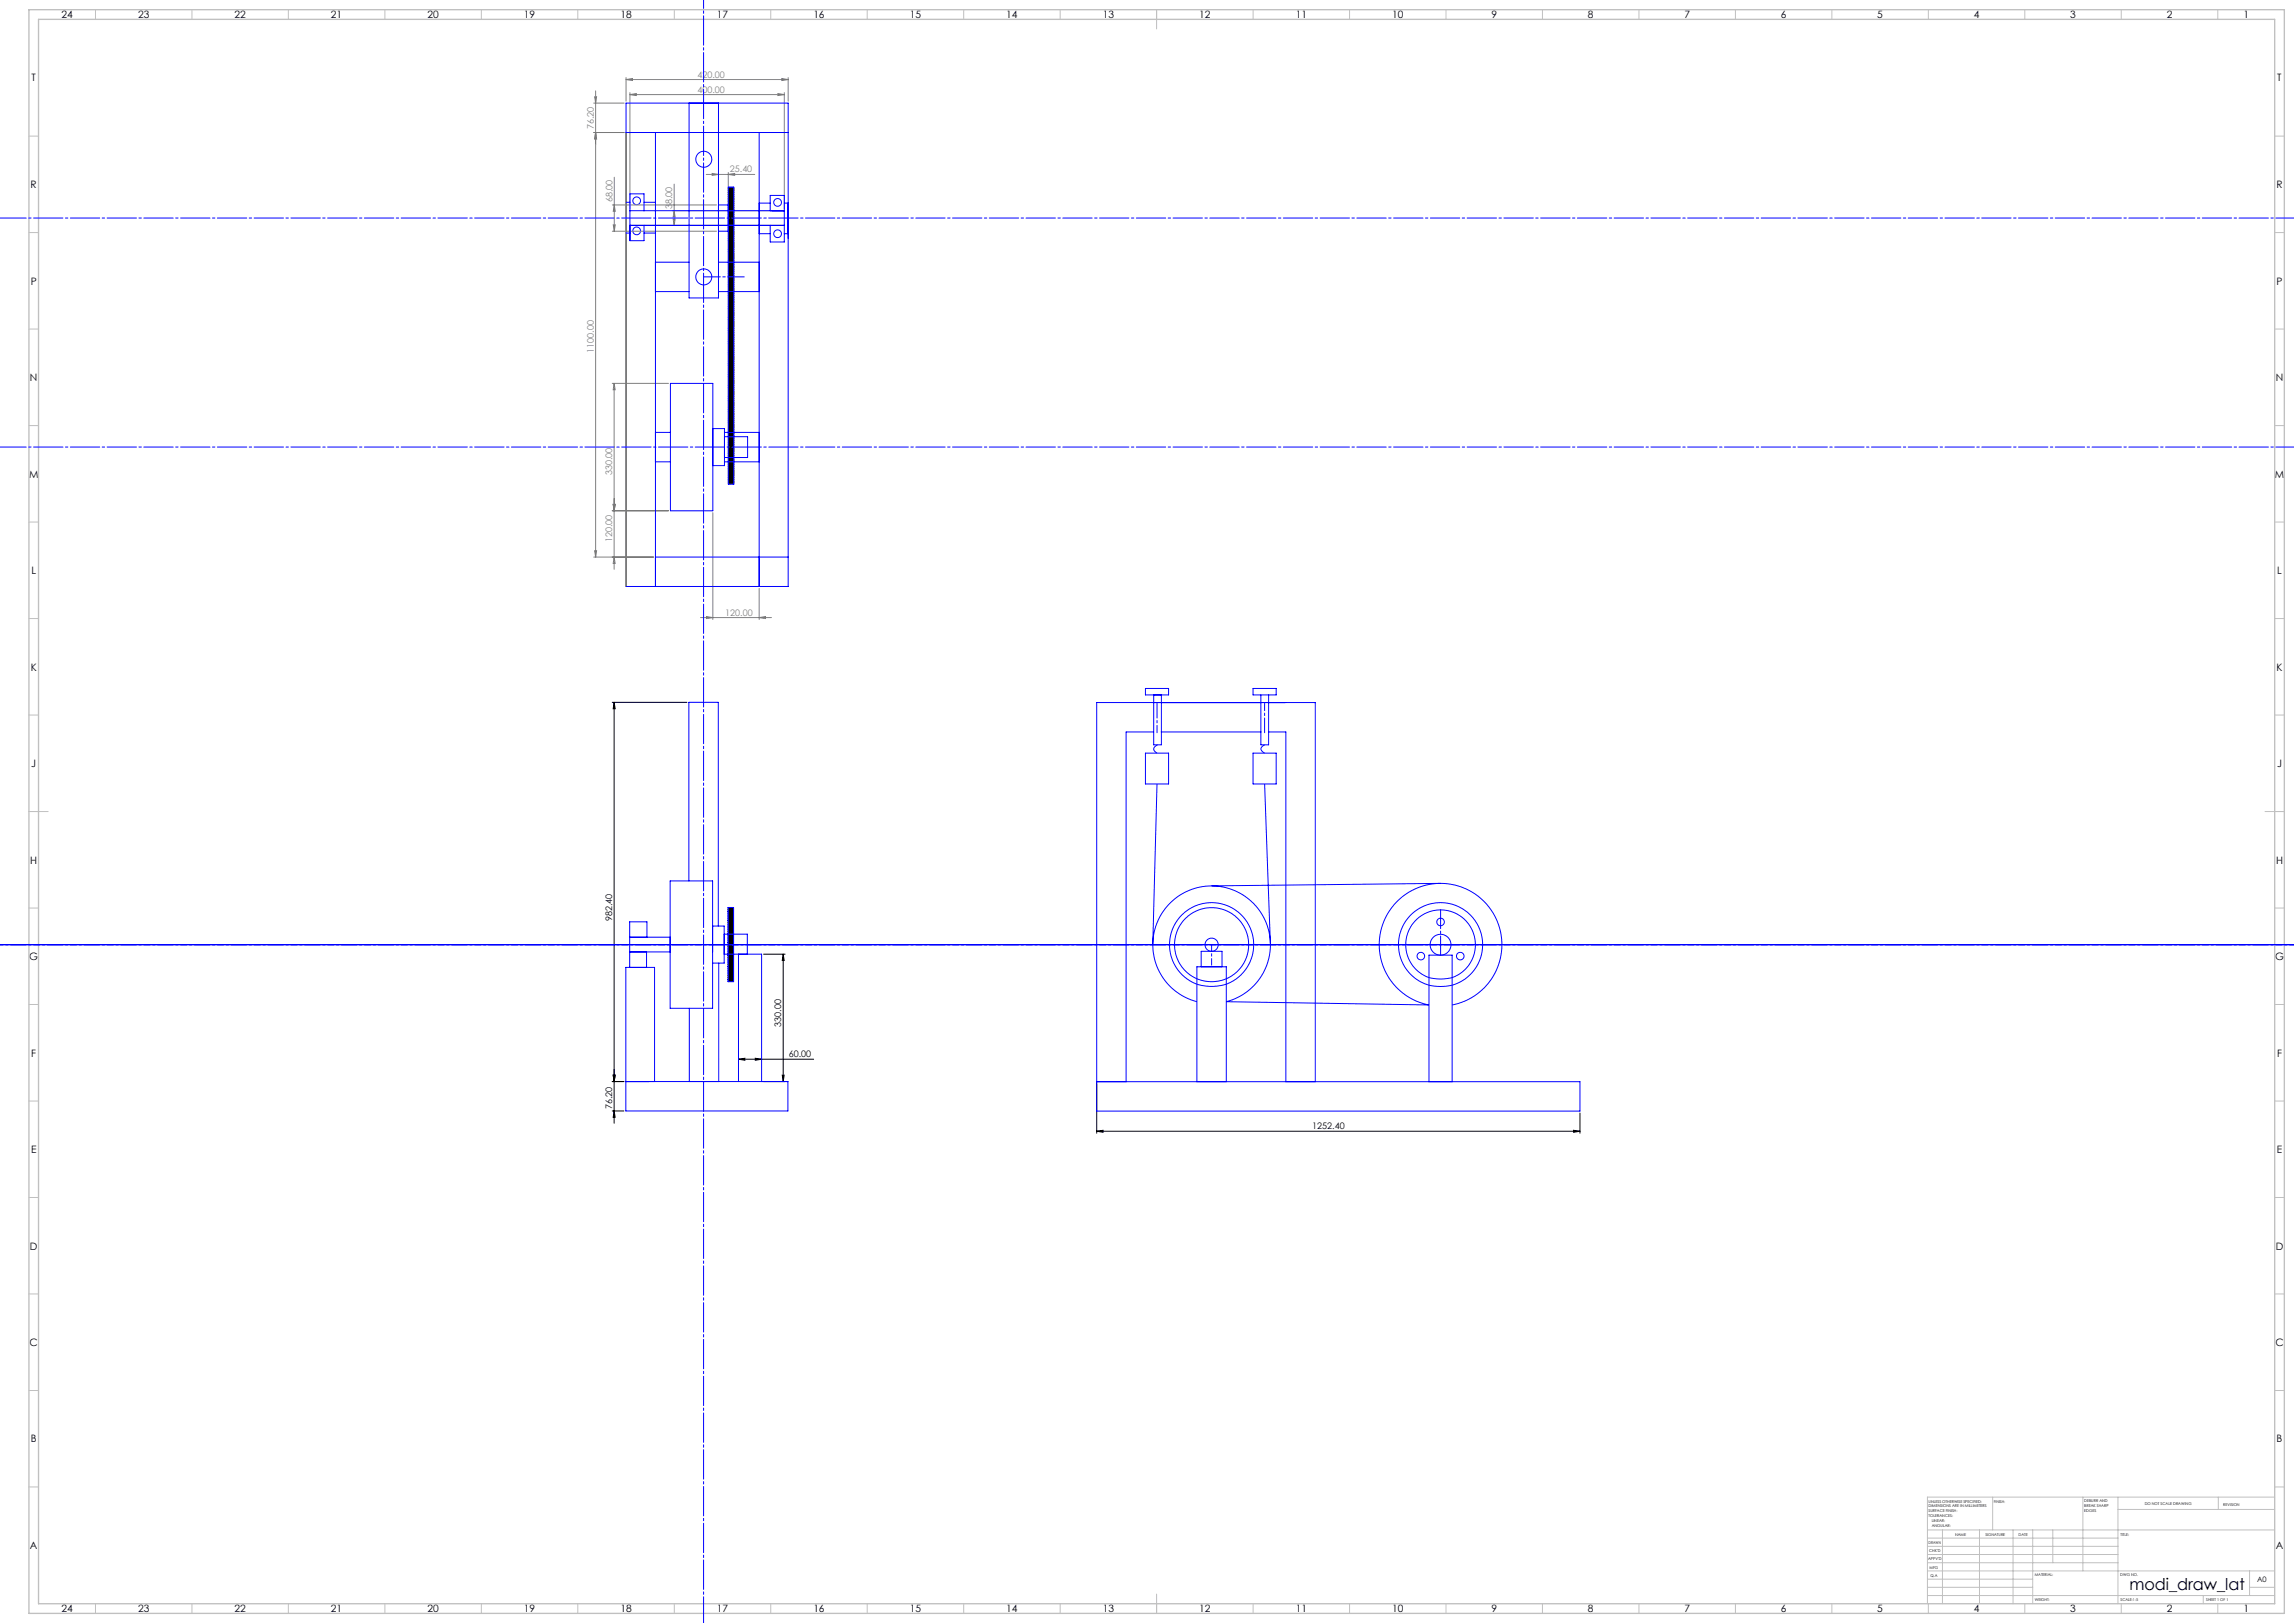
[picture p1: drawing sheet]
<svg xmlns="http://www.w3.org/2000/svg" width="1189mm" height="841mm" viewBox="0 0 1189 841" stroke-linecap="round" stroke-linejoin="round" font-family="sans-serif">
<defs><g id="words">
<text font-size="8.5" x="1104" y="824">modi_draw_lat</text>
<g font-size="5.3">
<text x="32" y="9">24</text>
<text x="72" y="9">23</text>
<text x="122" y="9">22</text>
<text x="172" y="9">21</text>
<text x="222" y="9">20</text>
<text x="272" y="9">19</text>
<text x="322" y="9">18</text>
<text x="372" y="9">17</text>
<text x="422" y="9">16</text>
<text x="472" y="9">15</text>
<text x="522" y="9">14</text>
<text x="572" y="9">13</text>
<text x="622" y="9">12</text>
<text x="672" y="9">11</text>
<text x="722" y="9">10</text>
<text x="773" y="9">9</text>
<text x="823" y="9">8</text>
<text x="873" y="9">7</text>
<text x="923" y="9">6</text>
<text x="973" y="9">5</text>
<text x="1023" y="9">4</text>
<text x="1073" y="9">3</text>
<text x="1123" y="9">2</text>
<text x="1163" y="9">1</text>
<text x="16" y="42">T</text>
<text x="1180" y="42">T</text>
<text x="16" y="97">R</text>
<text x="1180" y="97">R</text>
<text x="16" y="147">P</text>
<text x="1180" y="147">P</text>
<text x="16" y="197">N</text>
<text x="1180" y="197">N</text>
<text x="15" y="247">M</text>
<text x="1179" y="247">M</text>
<text x="16" y="297">L</text>
<text x="1180" y="297">L</text>
<text x="16" y="347">K</text>
<text x="1180" y="347">K</text>
<text x="16" y="397">J</text>
<text x="1180" y="397">J</text>
<text x="16" y="447">H</text>
<text x="1180" y="447">H</text>
<text x="15" y="497">G</text>
<text x="1179" y="497">G</text>
<text x="16" y="547">F</text>
<text x="1180" y="547">F</text>
<text x="16" y="597">E</text>
<text x="1180" y="597">E</text>
<text x="16" y="647">D</text>
<text x="1180" y="647">D</text>
<text x="15" y="697">C</text>
<text x="1179" y="697">C</text>
<text x="16" y="747">B</text>
<text x="1180" y="747">B</text>
<text x="16" y="803">A</text>
<text x="1180" y="803">A</text>
<text x="32" y="835">24</text>
<text x="72" y="835">23</text>
<text x="122" y="835">22</text>
<text x="172" y="835">21</text>
<text x="222" y="835">20</text>
<text x="272" y="835">19</text>
<text x="322" y="835">18</text>
<text x="372" y="835">17</text>
<text x="422" y="835">16</text>
<text x="472" y="835">15</text>
<text x="522" y="835">14</text>
<text x="572" y="835">13</text>
<text x="622" y="835">12</text>
<text x="672" y="835">11</text>
<text x="722" y="835">10</text>
<text x="773" y="835">9</text>
<text x="823" y="835">8</text>
<text x="873" y="835">7</text>
<text x="923" y="835">6</text>
<text x="973" y="835">5</text>
<text x="1023" y="835">4</text>
<text x="1073" y="835">3</text>
<text x="1123" y="835">2</text>
<text x="1163" y="835">1</text>
</g>
<g font-size="4.7" fill="#808080">
<text x="361" y="40">420.00</text>
<text x="361" y="48">400.00</text>
<text x="308" y="67" transform="rotate(-90 308 67)">76.20</text>
<text x="378" y="89">25.40</text>
<text x="317" y="105" transform="rotate(-90 317 105)">68.00</text>
<text x="348" y="108" transform="rotate(-90 348 108)">38.00</text>
<text x="308" y="183" transform="rotate(-90 308 183)">1100.00</text>
<text x="317" y="246" transform="rotate(-90 317 246)">330.00</text>
<text x="317" y="281" transform="rotate(-90 317 281)">120.00</text>
<text x="376" y="319">120.00</text>
</g>
<g font-size="4.7">
<text x="317" y="477" transform="rotate(-90 317 477)">982.40</text>
<text x="405" y="532" transform="rotate(-90 405 532)">330.00</text>
<text x="409" y="548">60.00</text>
<text x="317" y="575" transform="rotate(-90 317 575)">76.20</text>
<text x="680" y="585">1252.40</text>
</g>
<text font-size="3.9" x="1170" y="820">A0</text>
<g font-size="2">
<text x="1000" y="779">UNLESS OTHERWISE SPECIFIED:</text>
<text x="1033" y="779">FINISH:</text>
<text x="1080" y="778">DEBURR AND</text>
<text x="1112" y="780">DO NOT SCALE DRAWING</text>
<text x="1000" y="781">DIMENSIONS ARE IN MILLIMETERS</text>
<text x="1000" y="784">SURFACE FINISH:</text>
<text x="1080" y="781">BREAK SHARP</text>
<text x="1080" y="783">EDGES</text>
<text x="1152" y="780">REVISION</text>
<text x="1000" y="786">TOLERANCES:</text>
<text x="1001" y="789">LINEAR:</text>
<text x="1001" y="791">ANGULAR:</text>
<text x="1013" y="796">NAME</text>
<text x="1029" y="796">SIGNATURE</text>
<text x="1046" y="796">DATE</text>
<text x="1099" y="796">TITLE:</text>
<text x="1000" y="800">DRAWN</text>
<text x="999" y="808">APPV'D</text>
<text x="1000" y="804">CHK'D</text>
<text x="1000" y="813">MFG</text>
<text x="1001" y="817">Q.A</text>
<text x="1055" y="817">MATERIAL:</text>
<text x="1099" y="817">DWG NO.</text>
<text x="1055" y="830">WEIGHT:</text>
<text x="1099" y="830">SCALE:1:5</text>
<text x="1143" y="830">SHEET 1 OF 1</text>
</g>
</g></defs>
<g fill="none" stroke="#000" stroke-width=".52">
<path d="M324 69v235M377 97h3M377 98h3M377 99h3M377 100h3M378 97h1M378 98h1M378 99h1M379 97h1M379 98h1M379 99h1M377 101h3"/>
<path d="M377 102h3M377 103h3M377 104h3M377 105h3M377 106h3M377 107h3M377 108h3M377 109h3M377 110h3M377 111h3M377 112h3M377 113h3"/>
<path d="M377 114h3M377 115h3M377 116h3M377 117h3M377 118h3M377 119h3M377 120h3M378 100h1M378 101h1M378 102h1M378 103h1M378 104h1"/>
<path d="M378 105h1M378 106h1M378 107h1M378 108h1M378 109h1M378 110h1M378 111h1M378 112h1M378 113h1M378 114h1M378 115h1M378 116h1"/>
<path d="M378 117h1M378 118h1M378 119h1M379 100h1M379 101h1M379 102h1M379 103h1M379 104h1M379 105h1M379 106h1M379 107h1M379 108h1"/>
<path d="M379 109h1M379 110h1M379 111h1M379 112h1M379 113h1M379 114h1M379 115h1M379 116h1M379 117h1M379 118h1M379 119h1M377 121h3"/>
<path d="M377 122h3M377 123h3M377 124h3M377 125h3M377 126h3M377 127h3M377 128h3M377 129h3M377 130h3M377 131h3M377 132h3M377 133h3"/>
<path d="M377 134h3M377 135h3M377 136h3M377 137h3M377 138h3M377 139h3M377 140h3M378 120h1M378 121h1M378 122h1M378 123h1M378 124h1"/>
<path d="M378 125h1M378 126h1M378 127h1M378 128h1M378 129h1M378 130h1M378 131h1M378 132h1M378 133h1M378 134h1M378 135h1M378 136h1"/>
<path d="M378 137h1M378 138h1M378 139h1M379 120h1M379 121h1M379 122h1M379 123h1M379 124h1M379 125h1M379 126h1M379 127h1M379 128h1"/>
<path d="M379 129h1M379 130h1M379 131h1M379 132h1M379 133h1M379 134h1M379 135h1M379 136h1M379 137h1M379 138h1M379 139h1M377 141h3"/>
<path d="M377 142h3M377 143h3M377 144h3M377 145h3M377 146h3M377 147h3M377 148h3M377 149h3M377 150h3M377 151h3M377 152h3M377 153h3"/>
<path d="M377 154h3M377 155h3M377 156h3M377 157h3M377 158h3M377 159h3M377 160h3M378 140h1M378 141h1M378 142h1M378 143h1M378 144h1"/>
<path d="M378 145h1M378 146h1M378 147h1M378 148h1M378 149h1M378 150h1M378 151h1M378 152h1M378 153h1M378 154h1M378 155h1M378 156h1"/>
<path d="M378 157h1M378 158h1M378 159h1M379 140h1M379 141h1M379 142h1M379 143h1M379 144h1M379 145h1M379 146h1M379 147h1M379 148h1"/>
<path d="M379 149h1M379 150h1M379 151h1M379 152h1M379 153h1M379 154h1M379 155h1M379 156h1M379 157h1M379 158h1M379 159h1M377 161h3"/>
<path d="M377 162h3M377 163h3M377 164h3M377 165h3M377 166h3M377 167h3M377 168h3M377 169h3M377 170h3M377 171h3M377 172h3M377 173h3"/>
<path d="M377 174h3M377 175h3M377 176h3M377 177h3M377 178h3M377 179h3M377 180h3M378 160h1M378 161h1M378 162h1M378 163h1M378 164h1"/>
<path d="M378 165h1M378 166h1M378 167h1M378 168h1M378 169h1M378 170h1M378 171h1M378 172h1M378 173h1M378 174h1M378 175h1M378 176h1"/>
<path d="M378 177h1M378 178h1M378 179h1M379 160h1M379 161h1M379 162h1M379 163h1M379 164h1M379 165h1M379 166h1M379 167h1M379 168h1"/>
<path d="M379 169h1M379 170h1M379 171h1M379 172h1M379 173h1M379 174h1M379 175h1M379 176h1M379 177h1M379 178h1M379 179h1M377 181h3"/>
<path d="M377 182h3M377 183h3M377 184h3M377 185h3M377 186h3M377 187h3M377 188h3M377 189h3M377 190h3M377 191h3M377 192h3M377 193h3"/>
<path d="M377 194h3M377 195h3M377 196h3M377 197h3M377 198h3M377 199h3M377 200h3M378 180h1M378 181h1M378 182h1M378 183h1M378 184h1"/>
<path d="M378 185h1M378 186h1M378 187h1M378 188h1M378 189h1M378 190h1M378 191h1M378 192h1M378 193h1M378 194h1M378 195h1M378 196h1"/>
<path d="M378 197h1M378 198h1M378 199h1M379 180h1M379 181h1M379 182h1M379 183h1M379 184h1M379 185h1M379 186h1M379 187h1M379 188h1"/>
<path d="M379 189h1M379 190h1M379 191h1M379 192h1M379 193h1M379 194h1M379 195h1M379 196h1M379 197h1M379 198h1M379 199h1M377 201h3"/>
<path d="M377 202h3M377 203h3M377 204h3M377 205h3M377 206h3M377 207h3M377 208h3M377 209h3M377 210h3M377 211h3M377 212h3M377 213h3"/>
<path d="M377 214h3M377 215h3M377 216h3M377 217h3M377 218h3M377 219h3M377 220h3M378 200h1M378 201h1M378 202h1M378 203h1M378 204h1"/>
<path d="M378 205h1M378 206h1M378 207h1M378 208h1M378 209h1M378 210h1M378 211h1M378 212h1M378 213h1M378 214h1M378 215h1M378 216h1"/>
<path d="M378 217h1M378 218h1M378 219h1M379 200h1M379 201h1M379 202h1M379 203h1M379 204h1M379 205h1M379 206h1M379 207h1M379 208h1"/>
<path d="M379 209h1M379 210h1M379 211h1M379 212h1M379 213h1M379 214h1M379 215h1M379 216h1M379 217h1M379 218h1M379 219h1M377 221h3"/>
<path d="M377 222h3M377 223h3M377 224h3M377 225h3M377 226h3M377 227h3M377 228h3M377 229h3M377 230h3M377 231h3M377 232h3M377 233h3"/>
<path d="M377 234h3M377 235h3M377 236h3M377 237h3M377 238h3M377 239h3M377 240h3M378 220h1M378 221h1M378 222h1M378 223h1M378 224h1"/>
<path d="M378 225h1M378 226h1M378 227h1M378 228h1M378 229h1M378 230h1M378 231h1M378 232h1M378 233h1M378 234h1M378 235h1M378 236h1"/>
<path d="M378 237h1M378 238h1M378 239h1M379 220h1M379 221h1M379 222h1M379 223h1M379 224h1M379 225h1M379 226h1M379 227h1M379 228h1"/>
<path d="M379 229h1M379 230h1M379 231h1M379 232h1M379 233h1M379 234h1M379 235h1M379 236h1M379 237h1M379 238h1M379 239h1M377 241h3"/>
<path d="M377 242h3M377 243h3M377 244h3M377 245h3M377 246h3M377 247h3M377 248h3M377 249h3M377 250h3M378 240h1M378 241h1M378 242h1"/>
<path d="M378 243h1M378 244h1M378 245h1M378 246h1M378 247h1M378 248h1M378 249h1M378 250h1M378 251h1M379 240h1M379 241h1M379 242h1"/>
<path d="M379 243h1M379 244h1M379 245h1M379 246h1M379 247h1M379 248h1M379 249h1M379 250h1M379 251h1M317 364h39M318 364l1 3h-1zM318 364v218"/>
<path d="M377 471h3M377 472h3M377 473h3M377 474h3M377 475h3M377 476h3M377 477h3M377 478h3M377 479h3M377 470h3M377 480h3M378 471h1"/>
<path d="M378 472h1M378 473h1M378 474h1M378 475h1M378 476h1M378 477h1M378 478h1M378 479h1M379 471h1M379 472h1M379 473h1M379 474h1"/>
<path d="M379 475h1M379 476h1M379 477h1M379 478h1M379 479h1M377 481h3M377 482h3M377 483h3M377 484h3M377 485h3M377 486h3M377 487h3"/>
<path d="M377 488h3M377 489h3M377 490h3M377 491h3M377 492h3M377 493h3M377 494h3M377 495h3M377 496h3M377 497h3M377 498h3M377 499h3"/>
<path d="M377 500h3M378 480h1M378 481h1M378 482h1M378 483h1M378 484h1M378 485h1M378 486h1M378 487h1M378 488h1M378 489h1M378 490h1"/>
<path d="M378 491h1M378 492h1M378 493h1M378 494h1M378 495h1M378 496h1M378 497h1M378 498h1M378 499h1M379 480h1M379 481h1M379 482h1"/>
<path d="M379 483h1M379 484h1M379 485h1M379 486h1M379 487h1M379 488h1M379 489h1M379 490h1M379 491h1M379 492h1M379 493h1M379 494h1"/>
<path d="M379 495h1M379 496h1M379 497h1M379 498h1M379 499h1M396 494h11M406 494v4h-1zM406 494v66M377 501h3M377 502h3M377 503h3M377 504h3"/>
<path d="M377 505h3M377 506h3M377 507h3M377 508h3M377 509h3M378 500h1M378 501h1M378 502h1M378 503h1M378 504h1M378 505h1M378 506h1"/>
<path d="M378 507h1M378 508h1M379 500h1M379 501h1M379 502h1M379 503h1M379 504h1M379 505h1M379 506h1M379 507h1M379 508h1M318 557h1l-1 3z"/>
<path d="M383 549l3-1v1zM383 549h39M391 548l4 1h-4zM405 557h1v3zM317 560h6M317 576h6M318 576l1 3h-1zM396 560h11M568 561v26M819 577v10M568 586h4v1zM568 586h251"/>
<path d="M816 586h3l-3 1z"/>
</g>
<g fill="none" stroke="#808080" stroke-width=".52">
<path d="M308 53h15M308 50h1v3zM309 47v242M324 41h4v1zM324 40v12M324 41h85M326 49l4-1v2zM326 48v60M326 49h81M403 48l4 1-4 1zM405 41h4l-4 1zM407 48v60"/>
<path d="M409 40v12M308 69h15M309 69v3h-1zM318 92v28M349 95v22M366 90h25M369 90h3l-3 1zM372 89v16M377 90h4v1zM377 89v16M317 106h54M317 120h54"/>
<path d="M318 117h1l-1 3zM318 106l1 4h-1zM348 109h51M349 114h1l-1 3zM349 109l1 4h-1zM317 199h29M318 199l1 3h-1zM318 199v96M317 265h29M318 261h1l-1 4zM369 266v55M308 289h31"/>
<path d="M308 285h1v4zM318 289l1 3h-1zM366 319l3 1-3 1zM393 305v16M363 320h37M393 320l4-1v2z"/>
</g>
<g fill="none" stroke="#00f" stroke-width=".52">
<path d="M357 53v101h15v-101M340 69v235M393 69v235M409 69h-85v-16h85v251h-85M377 97h3v154h-3zM324 105h2M326 117h81M326 109h81M334 105h6M334 109v-9h-8v25h8v-8M372 120h5M372 106h5"/>
<path d="M393 105h6M399 109v-8h8v24h-8v-8M407 105h2M324 121h2M334 121h6M340 136h17M372 136h21M393 121h6M407 121h2M340 151h17M372 151h21M347 199h22v66h-22z"/>
<path d="M340 239h7M340 224h7M369 222h6v19h-6M375 239h18M375 224h18M375 226h12v11h-12M340 289h69M594 357h12v3h-12zM649 357h12v3h-12zM598 360v26h4v-26M598 379h-14v182M602 379h52"/>
<path d="M654 360v26h4v-26M658 379h8v182M594 390h12v16h-12zM600 386a2.2 2.2 0 0 0-2 2 2.2 2.2 0 0 0 2 2M649 390h12v16h-12zM656 386a2.2 2.2 0 0 0-2 2 2.2 2.2 0 0 0 1 2M600 406l-3 84M655 406l3 84M347 456h22v66h-22zM357 456v-92h15v116M747 458l-119 1M369 480h6v19h-5"/>
<path d="M377 470h3v39h-3zM326 493h21M326 486h21M335 493v8M335 486v-8h-9v23M373 499v61M375 484h12v10M375 494h20v66M383 494v66M620 519a30 30 0 0 1-17-47 30 30 0 0 1 50 0 30 30 0 0 1-17 47l105 2a32 32 0 0 1-21-49 32 32 0 0 1 53 0 32 32 0 0 1-20 49M623 501v-8h10v8M357 522v38"/>
<path d="M324 560h84v16h-84v-75h15v59M568 561h251v15h-251v-212h114v197M620 561v-60h16v60M741 561v-66h12v66"/>
<circle cx="365" cy="83" r="4"/>
<circle cx="330" cy="104" r="2"/>
<circle cx="330" cy="120" r="2"/>
<circle cx="403" cy="105" r="2"/>
<circle cx="403" cy="121" r="2"/>
<circle cx="365" cy="143" r="4"/>
<circle cx="747" cy="478" r="2"/>
<circle cx="628" cy="490" r="19"/>
<circle cx="628" cy="490" r="22"/>
<circle cx="628" cy="490" r="3"/>
<circle cx="736" cy="495" r="2"/>
<circle cx="747" cy="490" r="5"/>
<circle cx="747" cy="490" r="22"/>
<circle cx="747" cy="490" r="18"/>
<circle cx="757" cy="495" r="1.9"/>
</g>
<g fill="none" stroke="#c0c0c0" stroke-width=".52">
<path d="M49 5v5M99 5v5M149 5v5M199 5v5M249 5v5M299 5v5M349 5v5M399 5v5M449 5v5M499 5v5M549 5v5M599 5v10"/>
<path d="M649 5v5M699 5v5M749 5v5M799 5v5M849 5v5M899 5v5M949 5v5M999 5v5M1049 5v5M1099 5v5M1149 5v5M15 71h5"/>
<path d="M1179 71h5M15 121h5M1179 121h5M15 171h5M1179 171h5M15 221h5M1179 221h5M15 271h5M1179 271h5M15 321h5M1179 321h5M15 371h5"/>
<path d="M1179 371h5M15 421h10M1174 421h10M15 471h5M1179 471h5M15 521h5M1179 521h5M15 571h5M1179 571h5M15 621h5M1179 621h5M15 671h5"/>
<path d="M1179 671h5M15 721h5M1179 721h5M15 771h5M1033 776v17M1080 776v38M1098 776v55M1150 776v6M1179 771h5M1179 776h-180v55M999 793h180M999 797h99"/>
<path d="M1007 793v38M1026 793v38M1043 793v38M1054 793v38M1064 793v17M1098 782h81M999 810h99M999 806h99M999 801h99M999 818h55M999 814h180M1166 814v13"/>
<path d="M49 831v5M99 831v5M149 831v5M199 831v5M249 831v5M299 831v5M349 831v5M399 831v5M449 831v5M499 831v5M549 831v5M599 826v10"/>
<path d="M649 831v5M699 831v5M749 831v5M799 831v5M849 831v5M899 831v5M949 831v5M999 827h180M999 823h55M999 831v5M1049 831v5M1099 831v5"/>
<path d="M1142 827v4M1149 831v5M1166 823h13"/>
</g>
<path d="M15 5h1169v831h-1169zM20 10h1159v821h-1159z" fill="none" stroke="#c0c0c0" stroke-width=".7"/>
<path d="M0 113h1189M0 232h1189M0 489h1189M0 490h1189M1189 489h-1189M1189 490h-1189M365 841v-841" fill="none" stroke="#00f" stroke-width=".52" stroke-dasharray="15.2 1.3 1.3 1.3" stroke-dashoffset="5"/>
<path d="M365 143h21" fill="none" stroke="#00f" stroke-width=".52" stroke-dasharray="15.2 1.3 1.3 1.3" stroke-dashoffset="6.7"/>
<path d="M600 364v16M655 380v-16" fill="none" stroke="#00f" stroke-width=".52" stroke-dasharray="15.2 1.3 1.3 1.3" stroke-dashoffset="7.6"/>
<path d="M628 490v10" fill="none" stroke="#00f" stroke-width=".52" stroke-dasharray="15.2 1.3 1.3 1.3" stroke-dashoffset="11.8"/>
<path d="M747 495v-24" fill="none" stroke="#00f" stroke-width=".52" stroke-dasharray="15.2 1.3 1.3 1.3" stroke-dashoffset="5.3"/>
<g fill="#000">
<path d="M318 364l1 3h-1zM318 557h1l-1 3z"/>
<path d="M383 549l3-1v1zM391 548l4 1h-4zM568 586h4v1zM816 586h3l-3 1z"/>
<path d="M405 557h1v3zM406 494v4h-1zM318 576l1 3h-1zM318 557h1l-1 3z"/>
</g>
<g fill="#808080">
<path d="M324 41h4v1zM405 41h4l-4 1zM326 49l4-1v2zM403 48l4 1-4 1zM369 90h3l-3 1zM377 90h4v1zM366 319l3 1-3 1zM393 320l4-1v2z"/>
<path d="M309 69v3h-1zM308 50h1v3z"/>
<path d="M349 109l1 4h-1zM349 114h1l-1 3zM318 106l1 4h-1zM318 117h1l-1 3zM309 69v3h-1zM308 285h1v4zM318 199l1 3h-1zM318 261h1l-1 4zM318 261h1l-1 4zM318 289l1 3h-1z"/>
</g>
<use href="#words"/>
</svg>
